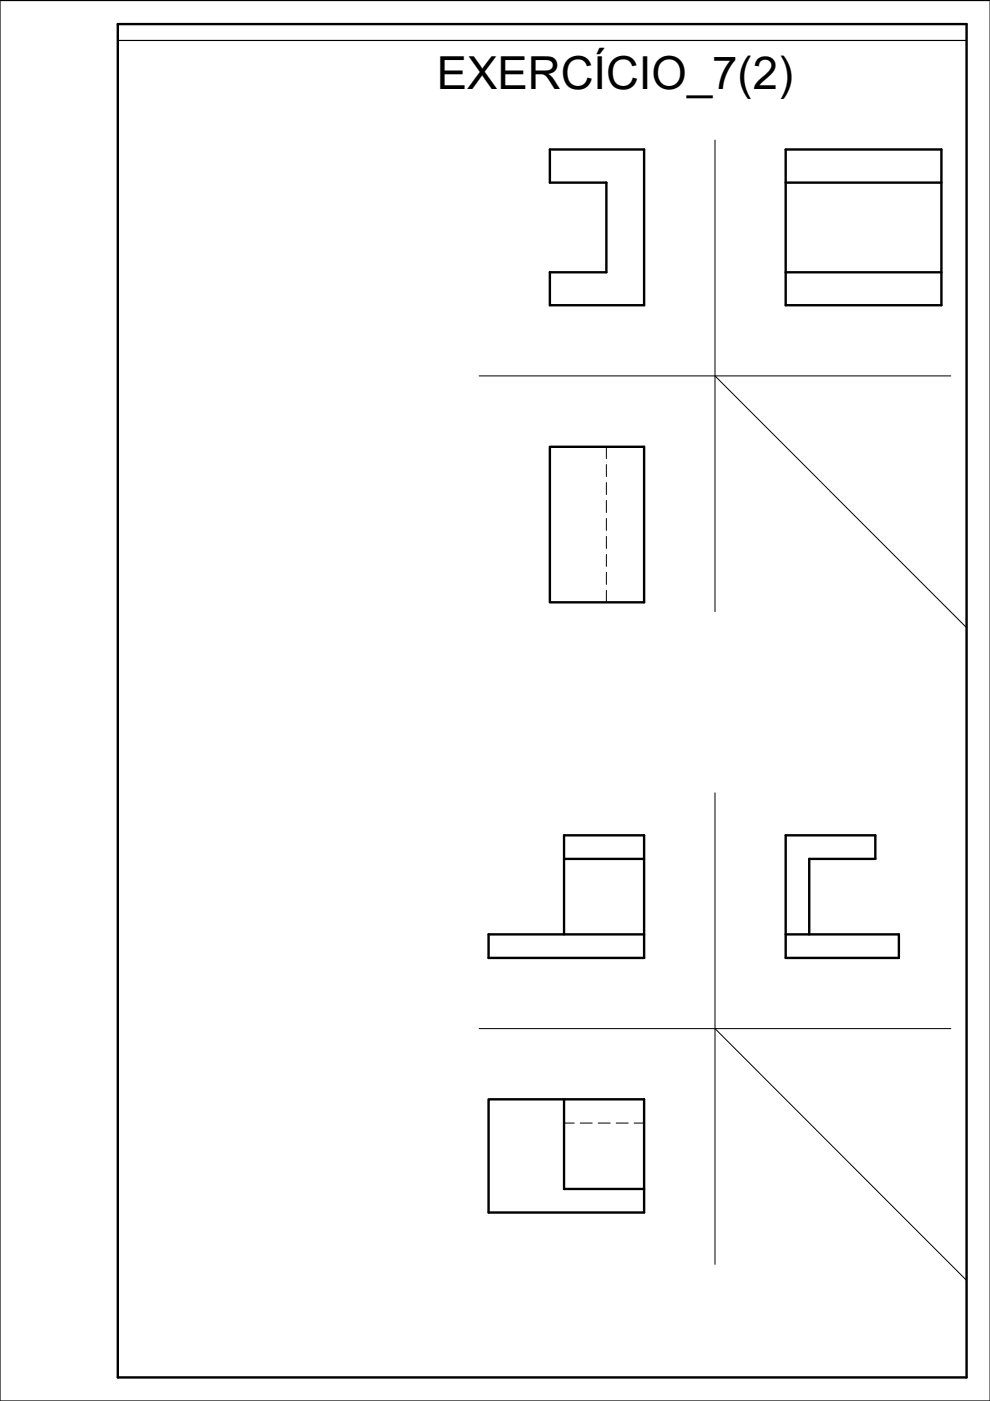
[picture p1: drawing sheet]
<svg xmlns="http://www.w3.org/2000/svg" width="210mm" height="297mm" viewBox="0 0 210 297" stroke-linecap="round" stroke-linejoin="round" font-family="sans-serif">
<defs><g id="words">
<text font-size="9.6" x="92.6" y="18.9">EXERCÍCIO_7(2)</text>
</g></defs>
<!-- layer: Auxiliar -->
<path d="M25 5.1h179.9v286.9h-179.9zM151.6 29.7v100M101.6 79.7h100M151.6 79.7l53.3 53.3M151.6 168.1v100M101.6 218.1h100M151.6 218.1l53.3 53.3" fill="none" stroke="#000" stroke-width=".21"/>
<!-- layer: Contorno -->
<path d="M116.6 31.7h20v33h-20v-7h12v-19h-12zM166.6 31.7h33v33h-33zM166.6 38.7h33M166.6 57.7h33M116.6 94.7h20v33h-20zM119.6 198.1v-21h17v26h-33v-5h33M119.6 182.1h17M166.6 198.1h24v5h-24v-26h19v5h-14v16M103.6 233.1h33v24h-33zM119.6 233.1v19h17" fill="none" stroke="#000" stroke-width=".51"/>
<!-- layer: Cotas -->
<path d="M0 .1h209.9v296.9h-209.9zM25 8.6h179.9" fill="none" stroke="#000" stroke-width=".25"/>
<!-- layer: Tracejada -->
<g fill="none" stroke="#000" stroke-width=".21">
<path d="M128.6 94.7v2.5M128.6 98.5v2.5M128.6 102.3v2.5M128.6 106.1v2.6M128.6 109.9v2.6M128.6 113.7v2.6M128.6 117.5v2.6M128.6 121.4v2.5M128.6 125.2v2.5M119.6 238.1h2.2M123 238.1h2.6M126.8 238.1h2.6"/>
<path d="M130.6 238.1h2.6M134.5 238.1h2.1"/>
</g>
<!-- layer: 0 -->
<path d="M25 5.1h179.9v286.9h-179.9z" fill="none" stroke="#000" stroke-width=".51"/>
<use href="#words"/>
</svg>
